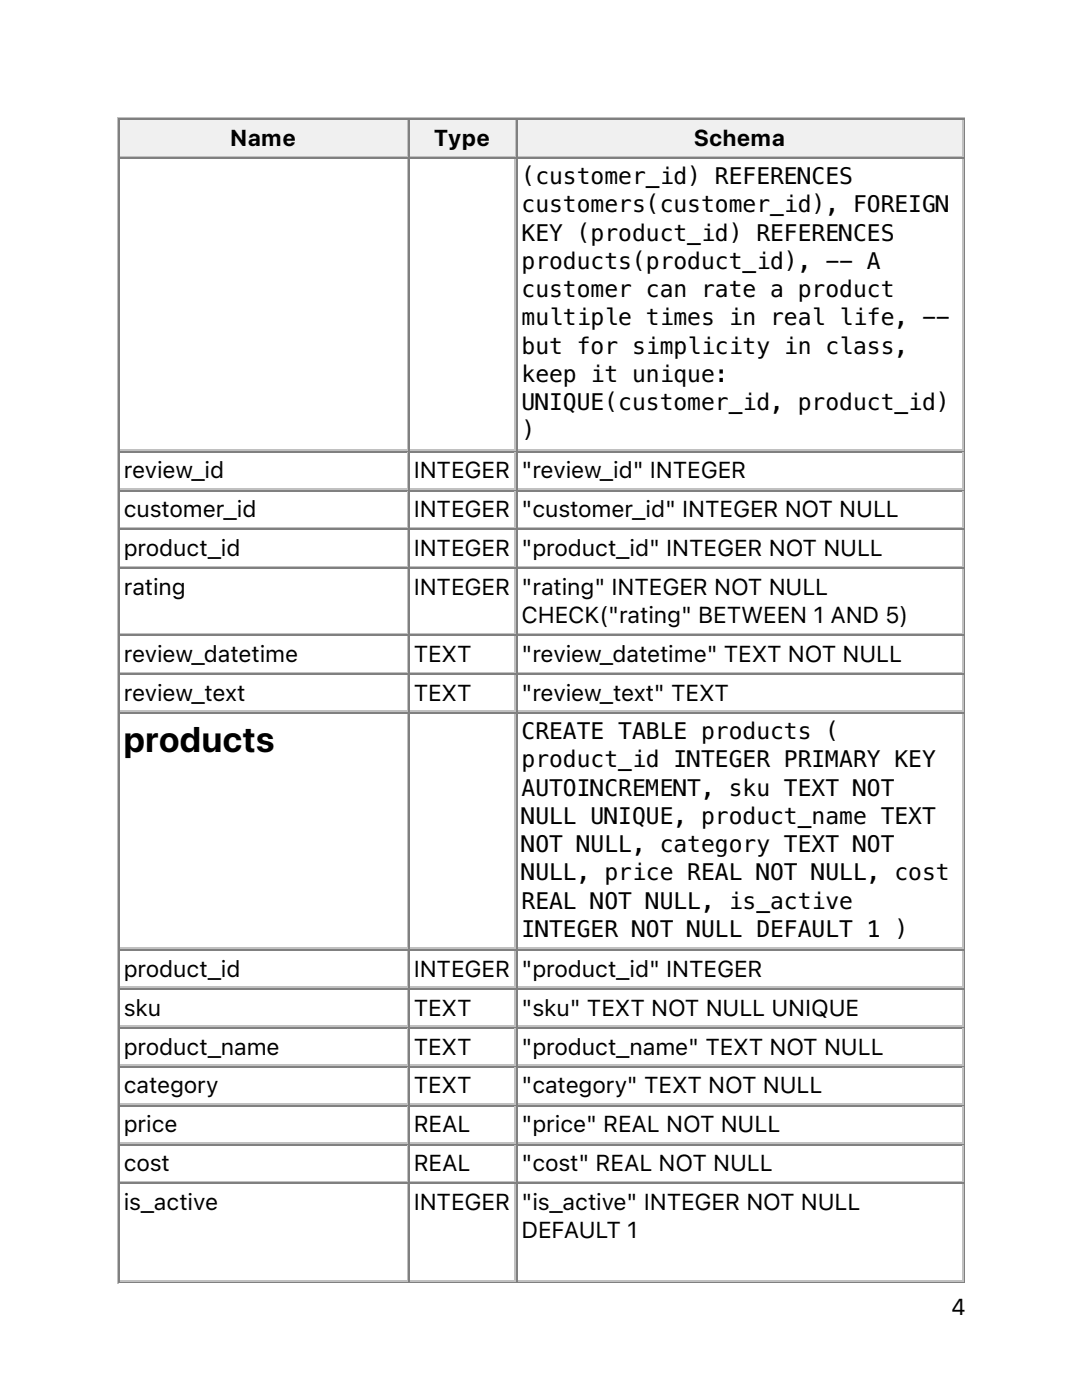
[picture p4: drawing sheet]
<svg xmlns="http://www.w3.org/2000/svg" width="216mm" height="279mm" viewBox="0 0 216 279" stroke-linecap="round" stroke-linejoin="round" font-family="sans-serif">
<defs><g id="words">
<text font-size="7.1" x="24.7" y="150">products</text>
<g font-size="4.6">
<text x="46" y="29.1">Name</text>
<text x="86.6" y="29.1">Type</text>
<text x="138.5" y="29.1">Schema</text>
<text x="104.1" y="36.7">(customer_id) REFERENCES</text>
<text x="104.1" y="42.4">customers(customer_id), FOREIGN</text>
<text x="104.1" y="48">KEY (product_id) REFERENCES</text>
<text x="104.1" y="53.6">products(product_id), -- A</text>
<text x="104.1" y="59.3">customer can rate a product</text>
<text x="104.1" y="64.9">multiple times in real life, --</text>
<text x="104.1" y="70.6">but for simplicity in class,</text>
<text x="104.1" y="76.2">keep it unique:</text>
<text x="104.1" y="81.9">UNIQUE(customer_id, product_id)</text>
<text x="104.1" y="87.5">)</text>
<text x="24.7" y="95.4">review_id</text>
<text x="82.5" y="95.4">INTEGER</text>
<text x="104.1" y="95.4">&quot;review_id&quot; INTEGER</text>
<text x="24.7" y="103.2">customer_id</text>
<text x="82.5" y="103.2">INTEGER</text>
<text x="104.1" y="103.2">&quot;customer_id&quot; INTEGER NOT NULL</text>
<text x="24.7" y="111">product_id</text>
<text x="82.5" y="111">INTEGER</text>
<text x="104.1" y="111">&quot;product_id&quot; INTEGER NOT NULL</text>
<text x="24.7" y="118.7">rating</text>
<text x="82.5" y="118.7">INTEGER</text>
<text x="104.1" y="118.7">&quot;rating&quot; INTEGER NOT NULL</text>
<text x="104.1" y="124.4">CHECK(&quot;rating&quot; BETWEEN 1 AND 5)</text>
<text x="24.7" y="132.1">review_datetime</text>
<text x="82.5" y="132.1">TEXT</text>
<text x="104.1" y="132.1">&quot;review_datetime&quot; TEXT NOT NULL</text>
<text x="24.7" y="139.9">review_text</text>
<text x="82.5" y="139.9">TEXT</text>
<text x="104.1" y="139.9">&quot;review_text&quot; TEXT</text>
<text x="104.1" y="147.5">CREATE TABLE products (</text>
<text x="104.1" y="153.1">product_id INTEGER PRIMARY KEY</text>
<text x="104.1" y="158.8">AUTOINCREMENT, sku TEXT NOT</text>
<text x="104.1" y="164.4">NULL UNIQUE, product_name TEXT</text>
<text x="104.1" y="170.1">NOT NULL, category TEXT NOT</text>
<text x="104.1" y="175.7">NULL, price REAL NOT NULL, cost</text>
<text x="104.1" y="181.3">REAL NOT NULL, is_active</text>
<text x="104.1" y="187">INTEGER NOT NULL DEFAULT 1 )</text>
<text x="24.7" y="194.9">product_id</text>
<text x="82.5" y="194.9">INTEGER</text>
<text x="104.1" y="194.9">&quot;product_id&quot; INTEGER</text>
<text x="24.7" y="202.7">sku</text>
<text x="82.5" y="202.7">TEXT</text>
<text x="104.1" y="202.7">&quot;sku&quot; TEXT NOT NULL UNIQUE</text>
<text x="24.7" y="210.5">product_name</text>
<text x="82.5" y="210.5">TEXT</text>
<text x="104.1" y="210.5">&quot;product_name&quot; TEXT NOT NULL</text>
<text x="24.7" y="218.2">category</text>
<text x="82.5" y="218.2">TEXT</text>
<text x="104.1" y="218.2">&quot;category&quot; TEXT NOT NULL</text>
<text x="24.7" y="226">price</text>
<text x="82.5" y="226">REAL</text>
<text x="104.1" y="226">&quot;price&quot; REAL NOT NULL</text>
<text x="24.7" y="233.7">cost</text>
<text x="82.5" y="233.7">REAL</text>
<text x="104.1" y="233.7">&quot;cost&quot; REAL NOT NULL</text>
<text x="24.7" y="241.5">is_active</text>
<text x="82.5" y="241.5">INTEGER</text>
<text x="104.1" y="241.5">&quot;is_active&quot; INTEGER NOT NULL</text>
<text x="104.1" y="247.1">DEFAULT 1</text>
<text x="189.8" y="262.5">4</text>
</g>
</g></defs>
<path d="M23.5 23.3v232.8M23.6 23.5h169M24 31.2h57.5M81.3 24v7" fill="none" stroke="#c0c0c0" stroke-width=".35"/>
<path d="M23.8 23.6v7.8M24 23.8h57.5M192.4 23.6v232.2M23.6 255.9h169" fill="none" stroke="#808080" stroke-width=".35"/>
<g fill="#f0f0f0">
<path d="M24 24h57.1v7h-57.1z"/>
<path d="M45.9 24.7h13.4v5.6h-13.4z"/>
</g>
<path d="M81.7 23.6v7.8M81.8 23.8h21.2" fill="none" stroke="#808080" stroke-width=".35"/>
<path d="M81.8 31.2h21.2M102.8 24v7" fill="none" stroke="#c0c0c0" stroke-width=".35"/>
<g fill="#f0f0f0">
<path d="M81.8 24h20.9v7h-20.9z"/>
<path d="M86.4 24.7h11.7v5.6h-11.7z"/>
</g>
<path d="M103.2 23.6v7.8M103.4 23.8h88.9" fill="none" stroke="#808080" stroke-width=".35"/>
<path d="M103.4 31.2h88.9M192.1 24v7" fill="none" stroke="#c0c0c0" stroke-width=".35"/>
<g fill="#f0f0f0">
<path d="M103.4 24h88.5v7h-88.5z"/>
<path d="M138.3 24.7h18.7v5.6h-18.7z"/>
</g>
<g fill="none" stroke="#808080" stroke-width=".35">
<path d="M23.8 31.4v224.4M24 31.6h57.5M81.7 31.4v224.4M81.8 31.6h21.2M103.2 31.4v224.4M103.4 31.6h88.9M24 90.1h57.5M24 97.9h57.5M81.8 90.1h21.2M81.8 97.9h21.2M103.4 90.1h88.9M103.4 97.9h88.9"/>
<path d="M24 105.7h57.5M24 113.4h57.5M81.8 105.7h21.2M81.8 113.4h21.2M103.4 105.7h88.9M103.4 113.4h88.9M24 126.8h57.5M24 134.6h57.5M81.8 126.8h21.2M81.8 134.6h21.2M103.4 126.8h88.9M103.4 134.6h88.9"/>
<path d="M24 142.3h57.5M81.8 142.3h21.2M103.4 142.3h88.9M24 189.6h57.5M24 197.4h57.5M81.8 189.6h21.2M81.8 197.4h21.2M103.4 189.6h88.9M103.4 197.4h88.9M24 205.1h57.5M24 212.9h57.5M81.8 205.1h21.2"/>
<path d="M81.8 212.9h21.2M103.4 205.1h88.9M103.4 212.9h88.9M24 220.7h57.5M24 228.4h57.5M24 236.2h57.5M81.8 220.7h21.2M81.8 228.4h21.2M81.8 236.2h21.2M103.4 220.7h88.9M103.4 228.4h88.9M103.4 236.2h88.9"/>
</g>
<g fill="none" stroke="#c0c0c0" stroke-width=".35">
<path d="M81.3 31.7v57.9M102.8 31.7v57.9M192.1 31.7v57.9M24 89.8h57.5M24 97.5h57.5M81.3 90.3v7.1M81.3 98.1v7M81.8 89.8h21.2M81.8 97.5h21.2M102.8 90.3v7.1M102.8 98.1v7M103.4 89.8h88.9"/>
<path d="M103.4 97.5h88.9M192.1 90.3v7.1M192.1 98.1v7M24 105.3h57.5M24 113.1h57.5M81.3 105.8v7.1M81.3 113.6v12.7M81.8 105.3h21.2M81.8 113.1h21.2M102.8 105.8v7.1M102.8 113.6v12.7M103.4 105.3h88.9"/>
<path d="M103.4 113.1h88.9M192.1 105.8v7.1M192.1 113.6v12.7M24 126.5h57.5M24 134.2h57.5M81.3 127v7.1M81.3 134.8v7M81.8 126.5h21.2M81.8 134.2h21.2M102.8 127v7.1M102.8 134.8v7M103.4 126.5h88.9"/>
<path d="M103.4 134.2h88.9M192.1 127v7.1M192.1 134.8v7M24 142h57.5M81.3 142.5v46.6M81.8 142h21.2M102.8 142.5v46.6M103.4 142h88.9M192.1 142.5v46.6M24 189.3h57.5M24 197h57.5M81.3 189.8v7"/>
<path d="M81.3 197.6v7M81.8 189.3h21.2M81.8 197h21.2M102.8 189.8v7M102.8 197.6v7M103.4 189.3h88.9M103.4 197h88.9M192.1 189.8v7M192.1 197.6v7M24 204.8h57.5M24 212.5h57.5M81.3 205.3v7.1"/>
<path d="M81.3 213.1v7M81.8 204.8h21.2M81.8 212.5h21.2M102.8 205.3v7.1M102.8 213.1v7M103.4 204.8h88.9M103.4 212.5h88.9M192.1 205.3v7.1M192.1 213.1v7M24 220.3h57.5M24 228.1h57.5M24 235.8h57.5"/>
<path d="M81.3 220.8v7.1M81.3 228.6v7.1M81.3 236.4v19M81.8 220.3h21.2M81.8 228.1h21.2M81.8 235.8h21.2M102.8 220.8v7.1M102.8 228.6v7.1M102.8 236.4v19M103.4 220.3h88.9M103.4 228.1h88.9M103.4 235.8h88.9"/>
<path d="M192.1 220.8v7.1M192.1 228.6v7.1M192.1 236.4v19M24 255.6h57.5M81.8 255.6h21.2M103.4 255.6h88.9"/>
</g>
<use href="#words"/>
</svg>
